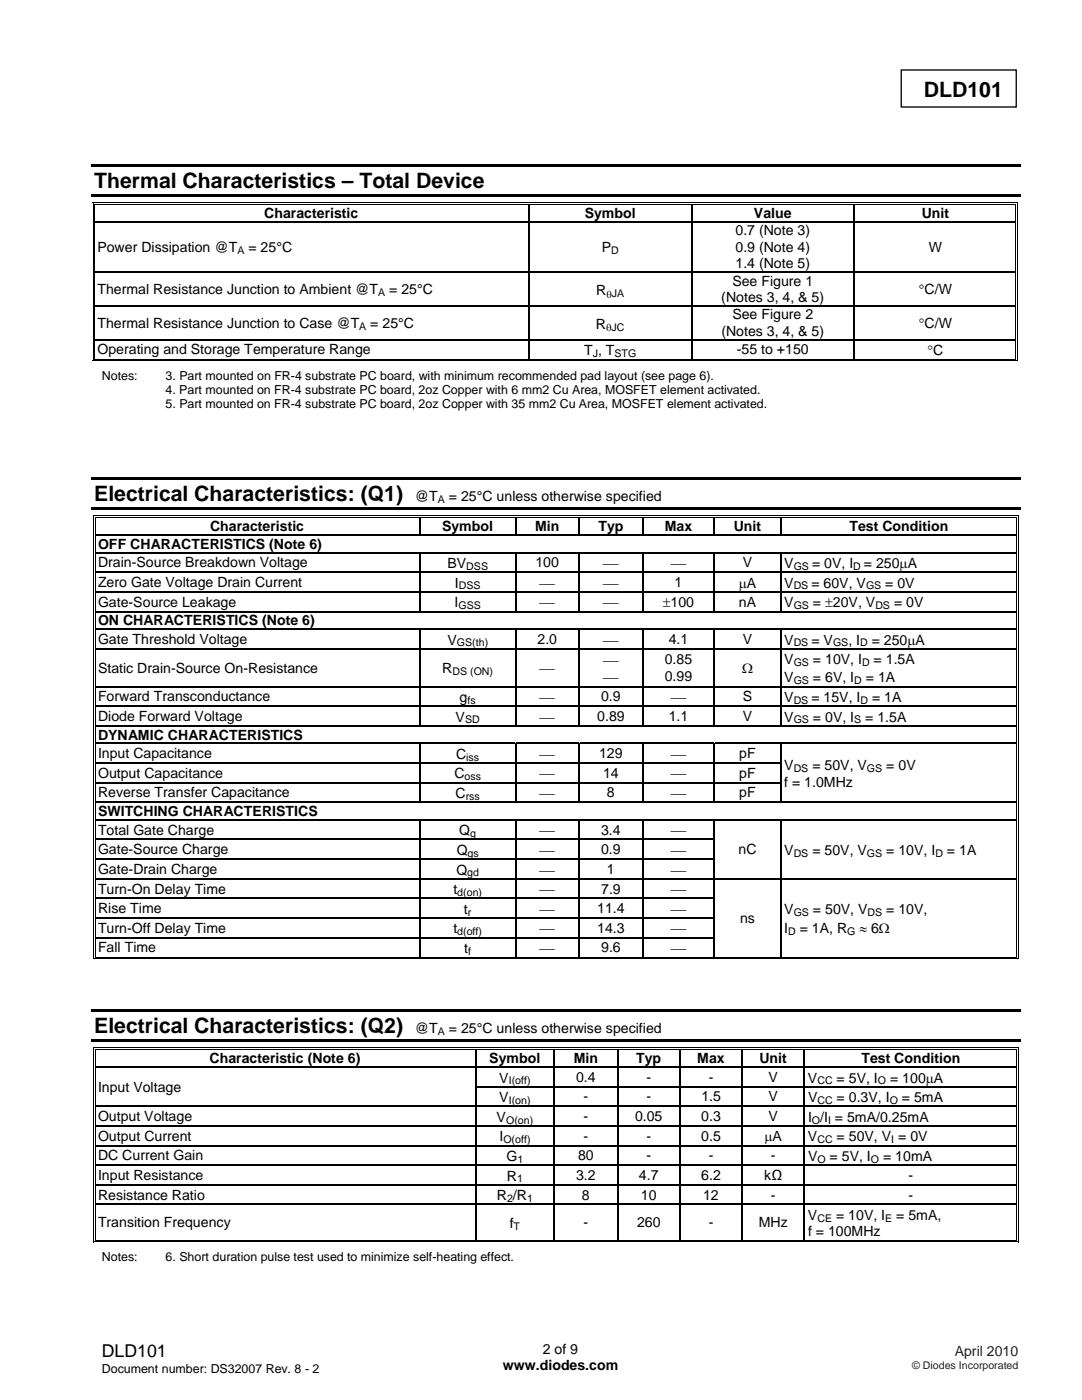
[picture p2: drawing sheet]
<svg xmlns="http://www.w3.org/2000/svg" width="216mm" height="279mm" viewBox="0 0 216 279" stroke-linecap="round" stroke-linejoin="round" font-family="sans-serif">
<defs><g id="words">
<g font-size="4.2">
<text x="184.4" y="19.3">DLD101</text>
<text x="18.8" y="37.5">Thermal Characteristics – Total Device</text>
<text x="18.8" y="100">Electrical Characteristics: (Q1)</text>
<text x="18.8" y="206.2">Electrical Characteristics: (Q2)</text>
</g>
<text font-size="3.5" x="20.3" y="270.9">DLD101</text>
<g font-size="2.8">
<text x="52.7" y="43.5">Characteristic</text>
<text x="116.7" y="43.5">Symbol</text>
<text x="146.8" y="47">0.7 (Note 3)</text>
<text x="150.4" y="43.5">Value</text>
<text x="183.9" y="43.5">Unit</text>
<text x="19.4" y="50.4">Power Dissipation @T</text>
<text x="49.6" y="50.4">= 25°C</text>
<text x="120.1" y="50.4">P</text>
<text x="146.8" y="50.2">0.9 (Note 4)</text>
<text x="146.8" y="53.5">1.4 (Note 5)</text>
<text x="185.3" y="50.2">W</text>
<text x="19.4" y="58.8">Thermal Resistance Junction to Ambient @T</text>
<text x="77.7" y="58.8">= 25°C</text>
<text x="119" y="58.9">R</text>
<text x="146.1" y="57">See Figure 1</text>
<text x="183.4" y="58.7">°C/W</text>
<text x="19.4" y="65.5">Thermal Resistance Junction to Case @T</text>
<text x="73.9" y="65.5">= 25°C</text>
<text x="118.9" y="65.6">R</text>
<text x="143.9" y="60.2">(Notes 3, 4, &amp; 5)</text>
<text x="146.1" y="63.8">See Figure 2</text>
<text x="183.4" y="65.5">°C/W</text>
<text x="19.4" y="70.7">Operating and Storage Temperature Range</text>
<text x="116.6" y="70.8">T , T</text>
<text x="143.9" y="67">(Notes 3, 4, &amp; 5)</text>
<text x="147" y="70.7">-55 to +150</text>
<text x="185.1" y="70.8">°C</text>
<text x="82.8" y="100">@T</text>
<text x="89.6" y="100">= 25°C unless otherwise specified</text>
<text x="41.9" y="106">Characteristic</text>
<text x="88.2" y="106">Symbol</text>
<text x="106.8" y="106">Min</text>
<text x="119.4" y="106">Typ</text>
<text x="132.6" y="106">Max</text>
<text x="146.4" y="106">Unit</text>
<text x="169.5" y="106">Test Condition</text>
<text x="19.6" y="109.5">OFF CHARACTERISTICS (Note 6)</text>
<text x="19.6" y="113.2">Drain-Source Breakdown Voltage</text>
<text x="89.3" y="113.4">BV</text>
<text x="106.8" y="113.2">100</text>
<text x="120.5" y="113.4">⎯</text>
<text x="134" y="113.4">⎯</text>
<text x="148.2" y="113.2">V</text>
<text x="156.5" y="113.4">V</text>
<text x="162" y="113.4">= 0V, I</text>
<text x="172.4" y="113.4">= 250μA</text>
<text x="19.6" y="117.2">Zero Gate Voltage Drain Current</text>
<text x="90.8" y="117.3">I</text>
<text x="107.8" y="117.3">⎯</text>
<text x="120.5" y="117.3">⎯</text>
<text x="134.6" y="117.2">1</text>
<text x="147.4" y="117.3">μA</text>
<text x="156.5" y="117.3">V</text>
<text x="161.9" y="117.3">= 60V, V</text>
<text x="176.6" y="117.3">= 0V</text>
<text x="19.6" y="121.1">Gate-Source Leakage</text>
<text x="19.6" y="124.8">ON CHARACTERISTICS (Note 6)</text>
<text x="90.7" y="121.2">I</text>
<text x="107.8" y="121.2">⎯</text>
<text x="120.5" y="121.2">⎯</text>
<text x="132.3" y="121.2">±100</text>
<text x="147.4" y="121.1">nA</text>
<text x="156.5" y="121.2">V</text>
<text x="162.2" y="121.2">= ±20V, V</text>
<text x="178.4" y="121.2">= 0V</text>
<text x="19.6" y="128.5">Gate Threshold Voltage</text>
<text x="89.3" y="128.6">V</text>
<text x="107.3" y="128.5">2.0</text>
<text x="120.5" y="128.6">⎯</text>
<text x="133.4" y="128.5">4.1</text>
<text x="148.2" y="128.5">V</text>
<text x="156.5" y="128.6">V</text>
<text x="161.9" y="128.6">= V</text>
<text x="169.3" y="128.6">, I</text>
<text x="173.9" y="128.6">= 250μA</text>
<text x="19.6" y="134.2">Static Drain-Source On-Resistance</text>
<text x="88.2" y="134.4">R</text>
<text x="107.8" y="134.4">⎯</text>
<text x="120.5" y="132.6">⎯</text>
<text x="120.5" y="136.1">⎯</text>
<text x="132.7" y="132.6">0.85</text>
<text x="132.7" y="135.8">0.99</text>
<text x="148.1" y="134.4">Ω</text>
<text x="156.5" y="132.5">V</text>
<text x="156.5" y="136.2">V</text>
<text x="162.2" y="132.5">= 10V, I</text>
<text x="162.2" y="136.2">= 6V, I</text>
<text x="172.8" y="136.2">= 1A</text>
<text x="174.3" y="132.5">= 1.5A</text>
<text x="19.6" y="140">Forward Transconductance</text>
<text x="19.6" y="143.9">Diode Forward Voltage</text>
<text x="91.7" y="140.1">g</text>
<text x="107.8" y="140.1">⎯</text>
<text x="119.2" y="143.9">0.89</text>
<text x="120" y="140">0.9</text>
<text x="133.4" y="143.9">1.1</text>
<text x="134" y="140.1">⎯</text>
<text x="148.2" y="140">S</text>
<text x="148.2" y="143.9">V</text>
<text x="156.5" y="140.1">V</text>
<text x="161.9" y="140.1">= 15V, I</text>
<text x="174" y="140.1">= 1A</text>
<text x="19.6" y="147.6">DYNAMIC CHARACTERISTICS</text>
<text x="90.9" y="144">V</text>
<text x="107.8" y="144">⎯</text>
<text x="156.5" y="144">V</text>
<text x="162.2" y="144">= 0V, I</text>
<text x="172.7" y="144">= 1.5A</text>
<text x="19.6" y="151.3">Input Capacitance</text>
<text x="19.6" y="155.2">Output Capacitance</text>
<text x="90.7" y="155.4">C</text>
<text x="91" y="151.4">C</text>
<text x="107.8" y="155.4">⎯</text>
<text x="107.8" y="151.4">⎯</text>
<text x="119.5" y="151.3">129</text>
<text x="120.3" y="155.2">14</text>
<text x="134" y="155.4">⎯</text>
<text x="134" y="151.4">⎯</text>
<text x="147.5" y="155.2">pF</text>
<text x="147.5" y="151.3">pF</text>
<text x="156.5" y="153.8">V</text>
<text x="162.1" y="153.8">= 50V, V</text>
<text x="176.8" y="153.8">= 0V</text>
<text x="19.6" y="159.2">Reverse Transfer Capacitance</text>
<text x="90.9" y="159.3">C</text>
<text x="107.8" y="159.3">⎯</text>
<text x="121.1" y="159.2">8</text>
<text x="134" y="159.3">⎯</text>
<text x="147.5" y="159.2">pF</text>
<text x="156.5" y="157.1">f = 1.0MHz</text>
<text x="19.6" y="162.9">SWITCHING CHARACTERISTICS</text>
<text x="19.6" y="166.6">Total Gate Charge</text>
<text x="91.7" y="166.7">Q</text>
<text x="107.8" y="166.7">⎯</text>
<text x="120" y="166.6">3.4</text>
<text x="134" y="166.7">⎯</text>
<text x="19.6" y="170.5">Gate-Source Charge</text>
<text x="91.1" y="170.6">Q</text>
<text x="107.8" y="170.6">⎯</text>
<text x="120" y="170.5">0.9</text>
<text x="134" y="170.6">⎯</text>
<text x="147.4" y="170.5">nC</text>
<text x="156.5" y="170.6">V</text>
<text x="162.1" y="170.6">= 50V, V</text>
<text x="176.8" y="170.6">= 10V, I</text>
<text x="189" y="170.6">= 1A</text>
<text x="19.6" y="174.4">Gate-Drain Charge</text>
<text x="19.6" y="178.3">Turn-On Delay Time</text>
<text x="90.5" y="178.5">t</text>
<text x="91.1" y="174.5">Q</text>
<text x="107.8" y="174.5">⎯</text>
<text x="107.8" y="178.4">⎯</text>
<text x="120" y="178.3">7.9</text>
<text x="121.1" y="174.4">1</text>
<text x="134" y="174.5">⎯</text>
<text x="134" y="178.4">⎯</text>
<text x="19.6" y="182.2">Rise Time</text>
<text x="92.6" y="182.4">t</text>
<text x="107.8" y="182.3">⎯</text>
<text x="119.2" y="182.2">11.4</text>
<text x="134" y="182.3">⎯</text>
<text x="147.7" y="184.2">ns</text>
<text x="156.5" y="182.5">V</text>
<text x="162.2" y="182.5">= 50V, V</text>
<text x="176.8" y="182.5">= 10V,</text>
<text x="19.6" y="186.1">Turn-Off Delay Time</text>
<text x="19.6" y="190.1">Fall Time</text>
<text x="90.5" y="186.3">t</text>
<text x="92.6" y="190.2">t</text>
<text x="107.8" y="186.3">⎯</text>
<text x="107.8" y="190.2">⎯</text>
<text x="119.2" y="186.1">14.3</text>
<text x="120" y="190.1">9.6</text>
<text x="134" y="186.3">⎯</text>
<text x="134" y="190.2">⎯</text>
<text x="156.5" y="186.2">I</text>
<text x="159.6" y="186.2">= 1A, R</text>
<text x="171.5" y="186.2">≈ 6Ω</text>
<text x="82.8" y="206.2">@T</text>
<text x="89.6" y="206.2">= 25°C unless otherwise specified</text>
<text x="41.8" y="212.2">Characteristic (Note 6)</text>
<text x="97.6" y="212.2">Symbol</text>
<text x="114.5" y="212.2">Min</text>
<text x="115" y="215.9">0.4</text>
<text x="126.9" y="212.2">Typ</text>
<text x="129" y="215.9">-</text>
<text x="139.1" y="212.2">Max</text>
<text x="141.4" y="215.9">-</text>
<text x="151.5" y="212.2">Unit</text>
<text x="153.4" y="215.9">V</text>
<text x="171.9" y="212.2">Test Condition</text>
<text x="19.6" y="217.9">Input Voltage</text>
<text x="99.6" y="220">V</text>
<text x="99.6" y="216">V</text>
<text x="116.4" y="219.8">-</text>
<text x="129" y="219.8">-</text>
<text x="139.9" y="219.8">1.5</text>
<text x="153.4" y="219.8">V</text>
<text x="161.2" y="216">V</text>
<text x="161.2" y="220">V</text>
<text x="166.9" y="216">= 5V, I</text>
<text x="166.9" y="220">= 0.3V, I</text>
<text x="177.6" y="216">= 100μA</text>
<text x="180" y="220">= 5mA</text>
<text x="19.6" y="223.7">Output Voltage</text>
<text x="19.6" y="227.6">Output Current</text>
<text x="99.1" y="223.9">V</text>
<text x="99.7" y="227.8">I</text>
<text x="116.4" y="227.6">-</text>
<text x="116.4" y="223.7">-</text>
<text x="126.7" y="223.7">0.05</text>
<text x="129" y="227.6">-</text>
<text x="139.9" y="223.7">0.3</text>
<text x="139.9" y="227.6">0.5</text>
<text x="152.5" y="227.8">μA</text>
<text x="153.4" y="223.7">V</text>
<text x="161.2" y="227.8">V</text>
<text x="161.2" y="223.9">I /I = 5mA/0.25mA</text>
<text x="166.9" y="227.8">= 50V, V = 0V</text>
<text x="19.6" y="231.6">DC Current Gain</text>
<text x="101.1" y="231.7">G</text>
<text x="115.3" y="231.6">80</text>
<text x="129" y="231.6">-</text>
<text x="141.4" y="231.6">-</text>
<text x="153.8" y="231.6">-</text>
<text x="161.2" y="231.7">V</text>
<text x="165.5" y="231.7">= 5V, I</text>
<text x="176.2" y="231.7">= 10mA</text>
<text x="19.6" y="235.5">Input Resistance</text>
<text x="19.6" y="239.4">Resistance Ratio</text>
<text x="99.1" y="239.5">R /R</text>
<text x="101.1" y="235.6">R</text>
<text x="115" y="235.5">3.2</text>
<text x="116.1" y="239.4">8</text>
<text x="127.5" y="235.5">4.7</text>
<text x="127.9" y="239.4">10</text>
<text x="139.9" y="235.5">6.2</text>
<text x="140.3" y="239.4">12</text>
<text x="152.5" y="235.5">kΩ</text>
<text x="153.8" y="239.4">-</text>
<text x="181.3" y="239.4">-</text>
<text x="181.3" y="235.5">-</text>
<text x="19.6" y="244.9">Transition Frequency</text>
<text x="101.7" y="245.1">f</text>
<text x="116.4" y="244.9">-</text>
<text x="127.1" y="244.9">260</text>
<text x="141.4" y="244.9">-</text>
<text x="151.4" y="244.9">MHz</text>
<text x="161.2" y="243.5">V</text>
<text x="166.8" y="243.5">= 10V, I</text>
<text x="178.8" y="243.5">= 5mA,</text>
<text x="161.2" y="246.8">f = 100MHz</text>
<text x="100.3" y="273.5">www.diodes.com</text>
<text x="108.3" y="270.2">2 of 9</text>
</g>
<text font-size="2.8" fill="#231f20" x="190.5" y="270.6">April 2010</text>
<g font-size="2.5">
<text x="20.3" y="75.8">Notes:</text>
<text x="33" y="75.8">3. Part mounted on FR-4 substrate PC board, with minimum recommended pad layout (see page 6).</text>
<text x="33" y="81.5">5. Part mounted on FR-4 substrate PC board, 2oz Copper with 35 mm2 Cu Area, MOSFET element activated.</text>
<text x="33" y="78.6">4. Part mounted on FR-4 substrate PC board, 2oz Copper with 6 mm2 Cu Area, MOSFET element activated.</text>
<text x="20.3" y="251.6">Notes:</text>
<text x="33" y="251.6">6. Short duration pulse test used to minimize self-heating effect.</text>
<text x="20.3" y="274">Document number: DS32007 Rev. 8 - 2</text>
</g>
<g font-size="2.1">
<text x="47.4" y="50.7">A</text>
<text x="122" y="50.7">D</text>
<text x="75.5" y="59.1">A</text>
<text x="121" y="59.4">θJA</text>
<text x="71.7" y="65.9">A</text>
<text x="118.3" y="71.2">J</text>
<text x="120.9" y="66.1">θJC</text>
<text x="122.6" y="71.2">STG</text>
<text x="87.4" y="100.4">A</text>
<text x="93" y="113.7">DSS</text>
<text x="158.4" y="113.7">GS</text>
<text x="170.3" y="113.7">D</text>
<text x="91.5" y="117.6">DSS</text>
<text x="158.4" y="117.6">DS</text>
<text x="172.8" y="117.6">GS</text>
<text x="91.5" y="121.6">GSS</text>
<text x="158.4" y="121.6">GS</text>
<text x="174.7" y="121.6">DS</text>
<text x="91.2" y="129">GS(th)</text>
<text x="158.4" y="129">DS</text>
<text x="166.2" y="129">GS</text>
<text x="171.6" y="129">D</text>
<text x="90.3" y="134.7">DS (ON)</text>
<text x="158.4" y="132.9">GS</text>
<text x="158.4" y="136.5">GS</text>
<text x="170.5" y="136.5">D</text>
<text x="172" y="132.9">D</text>
<text x="93.3" y="140.5">fs</text>
<text x="158.4" y="140.5">DS</text>
<text x="171.7" y="140.5">D</text>
<text x="92.8" y="144.4">SD</text>
<text x="158.4" y="144.4">GS</text>
<text x="170.5" y="144.4">S</text>
<text x="92.7" y="155.7">oss</text>
<text x="93" y="151.8">iss</text>
<text x="158.4" y="154.1">DS</text>
<text x="173" y="154.1">GS</text>
<text x="92.9" y="159.6">rss</text>
<text x="93.8" y="167.1">g</text>
<text x="93.3" y="171">gs</text>
<text x="158.4" y="171">DS</text>
<text x="173" y="171">GS</text>
<text x="186.6" y="171">D</text>
<text x="91.2" y="178.8">d(on)</text>
<text x="93.2" y="174.9">gd</text>
<text x="93.4" y="182.7">r</text>
<text x="158.4" y="182.9">GS</text>
<text x="173.1" y="182.9">DS</text>
<text x="91.2" y="186.6">d(off)</text>
<text x="93.4" y="190.6">f</text>
<text x="157.3" y="186.5">D</text>
<text x="169.1" y="186.5">G</text>
<text x="87.4" y="206.6">A</text>
<text x="101.5" y="216.4">I(off)</text>
<text x="101.5" y="220.3">I(on)</text>
<text x="163.1" y="216.4">CC</text>
<text x="163.1" y="220.3">CC</text>
<text x="175.2" y="216.4">O</text>
<text x="177.5" y="220.3">O</text>
<text x="101" y="224.2">O(on)</text>
<text x="162" y="224.2">O</text>
<text x="165.2" y="224.2">I</text>
<text x="100.4" y="228.2">O(off)</text>
<text x="103.3" y="232.1">1</text>
<text x="163.1" y="228.2">CC</text>
<text x="163.1" y="232.1">O</text>
<text x="173.8" y="232.1">O</text>
<text x="177.8" y="228.2">I</text>
<text x="101.2" y="239.9">2</text>
<text x="103.2" y="236">1</text>
<text x="105.2" y="239.9">1</text>
<text x="102.5" y="245.4">T</text>
<text x="163.1" y="243.8">CE</text>
<text x="176.6" y="243.8">E</text>
</g>
<text font-size="2.1" fill="#231f20" x="182" y="273.2">© Diodes Incorporated</text>
</g></defs>
<path d="M179.8 14h23v7.4h-23z" fill="none" stroke="#000" stroke-width=".26"/>
<g fill="#000">
<path d="M18.3 32.7h185.4v.5h-185.4zM18.3 38.8h185.4v.5h-185.4zM18.5 40.4h.1v.5h-.1zM18.5 40.4h.5v.1h-.5zM18.5 44.1h.1v.3h-.1zM18.5 54.1h.1v.3h-.1zM18.8 40.7h.2v.2h-.2zM18.8 44.1h.2v.3h-.2zM18.8 54.1h.2v.3h-.2zM105.5 40.9h.2zM105.5 40.4h.5v.1h-.5zM105.5 40.7h.5v.2h-.5z"/>
<path d="M105.5 44.1h.2v.3h-.2zM105.5 54.1h.2v.3h-.2zM137.9 40.9h.2zM137.9 40.4h.5v.1h-.5zM137.9 40.7h.5v.2h-.5zM137.9 44.1h.2v.3h-.2zM137.9 54.1h.2v.3h-.2zM170.3 40.9h.3zM170.3 40.4h.5v.1h-.5zM170.3 40.7h.5v.2h-.5zM170.3 44.1h.3v.3h-.3zM170.3 54.1h.3v.3h-.3z"/>
<path d="M202.6 40.4h.5v.1h-.5zM202.6 40.7h.2v.2h-.2zM202.6 44.1h.2v.3h-.2zM202.6 54.1h.2v.3h-.2zM203 40.4h.1v.5h-.1zM203 44.1h.1v.3h-.1zM203 54.1h.1v.3h-.1zM18.5 60.9h.1v.3h-.1zM18.5 67.6h.1v.3h-.1zM18.5 71.9h.5v.2h-.5zM18.8 60.9h.2v.3h-.2zM18.8 67.6h.2v.3h-.2z"/>
<path d="M18.8 71.6h.2v.2h-.2zM105.5 60.9h.2v.3h-.2zM105.5 67.6h.2v.3h-.2zM105.5 71.6h.5v.2h-.5zM137.9 60.9h.2v.3h-.2zM137.9 67.6h.2v.3h-.2zM137.9 71.6h.5v.2h-.5zM170.3 60.9h.3v.3h-.3zM170.3 67.6h.3v.3h-.3zM170.3 71.6h.5v.2h-.5zM202.6 60.9h.2v.3h-.2zM202.6 67.6h.2v.3h-.2z"/>
<path d="M202.6 71.9h.5v.2h-.5zM202.6 71.6h.2v.2h-.2zM203 60.9h.1v.3h-.1zM203 67.6h.1v.3h-.1zM203 71.6h.1v.5h-.1zM18.3 95.2h185.4v.5h-185.4zM18.3 101.3h185.4v.5h-185.4zM18.6 102.9h.2v.5h-.2zM18.6 102.9h.5v.2h-.5zM18.6 106.7h.2v.2h-.2zM18.6 110.2h.2v.2h-.2zM18.6 114.1h.2v.3h-.2z"/>
<path d="M18.6 118h.2v.3h-.2zM18.9 103.2h.2v.2h-.2zM18.9 106.7h.2v.2h-.2zM18.9 110.2h.2v.2h-.2zM18.9 114.1h.2v.3h-.2zM18.9 118h.2v.3h-.2zM83.7 103.4h.2zM83.7 102.9h.5v.2h-.5zM83.7 103.2h.5v.2h-.5zM83.7 110.2h.2v.2h-.2zM83.7 114.1h.2v.3h-.2zM83.7 118h.2v.3h-.2z"/>
<path d="M102.7 103.4h.3zM102.7 102.9h.6v.2h-.6zM102.7 103.2h.6v.2h-.6zM102.7 110.2h.3v.2h-.3zM102.7 114.1h.3v.3h-.3zM102.7 118h.3v.3h-.3zM115.4 103.4h.3zM115.4 102.9h.6v.2h-.6zM115.4 103.2h.6v.2h-.6zM115.4 110.2h.3v.2h-.3zM115.4 114.1h.3v.3h-.3zM115.4 118h.3v.3h-.3z"/>
<path d="M128.1 103.4h.3zM128.1 102.9h.6v.2h-.6zM128.1 103.2h.6v.2h-.6zM128.1 110.2h.3v.2h-.3zM128.1 114.1h.3v.3h-.3zM128.1 118h.3v.3h-.3zM142.4 103.4h.3zM142.4 102.9h.5v.2h-.5zM142.4 103.2h.5v.2h-.5zM142.4 110.2h.3v.2h-.3zM142.4 114.1h.3v.3h-.3zM142.4 118h.3v.3h-.3z"/>
<path d="M155.7 103.4h.2zM155.7 102.9h.5v.2h-.5zM155.7 103.2h.5v.2h-.5zM155.7 110.2h.2v.2h-.2zM155.7 114.1h.2v.3h-.2zM155.7 118h.2v.3h-.2zM202.8 102.9h.5v.2h-.5zM202.8 103.2h.1v.2h-.1zM202.8 106.7h.1v.2h-.1zM202.8 110.2h.1v.2h-.1zM202.8 114.1h.1v.3h-.1zM202.8 118h.1v.3h-.1z"/>
<path d="M203.1 102.9h.2v.5h-.2zM203.1 106.7h.2v.2h-.2zM203.1 110.2h.2v.2h-.2zM203.1 114.1h.2v.3h-.2zM203.1 118h.2v.3h-.2zM18.6 121.9h.2v.3h-.2zM18.6 125.4h.2v.3h-.2zM18.6 129.3h.2v.3h-.2zM18.6 136.9h.2v.3h-.2zM18.9 121.9h.2v.3h-.2zM18.9 125.4h.2v.3h-.2zM18.9 129.3h.2v.3h-.2z"/>
<path d="M18.9 136.9h.2v.3h-.2zM83.7 125.4h.2v.3h-.2zM83.7 129.3h.2v.3h-.2zM83.7 136.9h.2v.3h-.2zM102.7 125.4h.3v.3h-.3zM102.7 129.3h.3v.3h-.3zM102.7 136.9h.3v.3h-.3zM115.4 125.4h.3v.3h-.3zM115.4 129.3h.3v.3h-.3zM115.4 136.9h.3v.3h-.3zM128.1 125.4h.3v.3h-.3zM128.1 129.3h.3v.3h-.3z"/>
<path d="M128.1 136.9h.3v.3h-.3zM142.4 125.4h.3v.3h-.3zM142.4 129.3h.3v.3h-.3zM142.4 136.9h.3v.3h-.3zM155.7 125.4h.2v.3h-.2zM155.7 129.3h.2v.3h-.2zM155.7 136.9h.2v.3h-.2zM202.8 121.9h.1v.3h-.1zM202.8 125.4h.1v.3h-.1zM202.8 129.3h.1v.3h-.1zM202.8 136.9h.1v.3h-.1zM203.1 121.9h.2v.3h-.2z"/>
<path d="M203.1 125.4h.2v.3h-.2zM203.1 129.3h.2v.3h-.2zM203.1 136.9h.2v.3h-.2zM18.6 140.8h.2v.3h-.2zM18.6 144.7h.2v.3h-.2zM18.6 148.3h.2v.2h-.2zM18.6 152.2h.2v.2h-.2zM18.6 156.1h.2v.3h-.2zM18.9 140.8h.2v.3h-.2zM18.9 144.7h.2v.3h-.2zM18.9 148.3h.2v.2h-.2zM18.9 152.2h.2v.2h-.2z"/>
<path d="M18.9 156.1h.2v.3h-.2zM83.7 140.8h.2v.3h-.2zM83.7 148.3h.2v.2h-.2zM83.7 152.2h.2v.2h-.2zM83.7 156.1h.2v.3h-.2zM102.7 140.8h.3v.3h-.3zM102.7 148.3h.3v.2h-.3zM102.7 152.2h.3v.2h-.3zM102.7 156.1h.3v.3h-.3zM115.4 140.8h.3v.3h-.3zM115.4 148.3h.3v.2h-.3zM115.4 152.2h.3v.2h-.3z"/>
<path d="M115.4 156.1h.3v.3h-.3zM128.1 140.8h.3v.3h-.3zM128.1 148.3h.3v.2h-.3zM128.1 152.2h.3v.2h-.3zM128.1 156.1h.3v.3h-.3zM142.4 140.8h.3v.3h-.3zM142.4 148.3h.3v.2h-.3zM142.4 152.2h.3v.2h-.3zM142.4 156.1h.3v.3h-.3zM155.7 140.8h.2v.3h-.2zM155.7 148.3h.2v.2h-.2zM155.7 152.2h.2v.2h-.2z"/>
<path d="M155.7 156.1h.2v.3h-.2zM202.8 140.8h.1v.3h-.1zM202.8 144.7h.1v.3h-.1zM202.8 148.3h.1v.2h-.1zM202.8 152.2h.1v.2h-.1zM202.8 156.1h.1v.3h-.1zM203.1 140.8h.2v.3h-.2zM203.1 144.7h.2v.3h-.2zM203.1 148.3h.2v.2h-.2zM203.1 152.2h.2v.2h-.2zM203.1 156.1h.2v.3h-.2zM18.6 160h.2v.3h-.2z"/>
<path d="M18.6 163.5h.2v.3h-.2zM18.6 167.4h.2v.3h-.2zM18.6 171.3h.2v.3h-.2zM18.6 175.2h.2v.3h-.2zM18.6 179.2h.2v.2h-.2zM18.9 160h.2v.3h-.2zM18.9 163.5h.2v.3h-.2zM18.9 167.4h.2v.3h-.2zM18.9 171.3h.2v.3h-.2zM18.9 175.2h.2v.3h-.2zM18.9 179.2h.2v.2h-.2zM83.7 163.5h.2v.3h-.2z"/>
<path d="M83.7 167.4h.2v.3h-.2zM83.7 171.3h.2v.3h-.2zM83.7 175.2h.2v.3h-.2zM83.7 179.2h.2v.2h-.2zM102.7 163.5h.3v.3h-.3zM102.7 167.4h.3v.3h-.3zM102.7 171.3h.3v.3h-.3zM102.7 175.2h.3v.3h-.3zM102.7 179.2h.3v.2h-.3zM115.4 163.5h.3v.3h-.3zM115.4 167.4h.3v.3h-.3zM115.4 171.3h.3v.3h-.3z"/>
<path d="M115.4 175.2h.3v.3h-.3zM115.4 179.2h.3v.2h-.3zM128.1 163.5h.3v.3h-.3zM128.1 167.4h.3v.3h-.3zM128.1 171.3h.3v.3h-.3zM128.1 175.2h.3v.3h-.3zM128.1 179.2h.3v.2h-.3zM142.4 163.5h.3v.3h-.3zM142.4 167.4h.3v.3h-.3zM142.4 171.3h.3v.3h-.3zM142.4 175.2h.3v.3h-.3zM142.4 179.2h.3v.2h-.3z"/>
<path d="M155.7 163.5h.2v.3h-.2zM155.7 167.4h.2v.3h-.2zM155.7 171.3h.2v.3h-.2zM155.7 175.2h.2v.3h-.2zM155.7 179.2h.2v.2h-.2zM202.8 160h.1v.3h-.1zM202.8 163.5h.1v.3h-.1zM202.8 167.4h.1v.3h-.1zM202.8 171.3h.1v.3h-.1zM202.8 175.2h.1v.3h-.1zM202.8 179.2h.1v.2h-.1zM203.1 160h.2v.3h-.2z"/>
<path d="M203.1 163.5h.2v.3h-.2zM203.1 167.4h.2v.3h-.2zM203.1 171.3h.2v.3h-.2zM203.1 175.2h.2v.3h-.2zM203.1 179.2h.2v.2h-.2zM18.6 183.1h.2v.2h-.2zM18.6 187h.2v.3h-.2zM18.6 191.3h.5v.1h-.5zM18.9 183.1h.2v.2h-.2zM18.9 187h.2v.3h-.2zM18.9 190.9h.2v.2h-.2zM83.7 183.1h.2v.2h-.2z"/>
<path d="M83.7 187h.2v.3h-.2zM83.7 190.9h.5v.2h-.5zM102.7 183.1h.3v.2h-.3zM102.7 187h.3v.3h-.3zM102.7 190.9h.6v.2h-.6zM115.4 183.1h.3v.2h-.3zM115.4 187h.3v.3h-.3zM115.4 190.9h.6v.2h-.6zM128.1 183.1h.3v.2h-.3zM128.1 187h.3v.3h-.3zM128.1 190.9h.6v.2h-.6zM128.1 191.3h.6v.1h-.6z"/>
<path d="M142.4 183.1h.3v.2h-.3zM142.4 187h.3v.3h-.3zM142.4 190.9h.5v.2h-.5zM155.7 183.1h.2v.2h-.2zM155.7 187h.2v.3h-.2zM155.7 190.9h.5v.2h-.5zM155.7 191.3h.5v.1h-.5zM202.8 183.1h.1v.2h-.1zM202.8 187h.1v.3h-.1zM202.8 191.3h.5v.1h-.5zM202.8 190.9h.1v.2h-.1zM203.1 183.1h.2v.2h-.2z"/>
<path d="M203.1 187h.2v.3h-.2zM203.1 190.9h.2v.5h-.2zM18.3 201.4h185.4v.5h-185.4zM18.3 207.5h185.4v.5h-185.4zM18.6 209.1h.2v.5h-.2zM18.6 209.1h.5v.1h-.5zM18.6 212.8h.2v.3h-.2zM18.6 216.7h.2v.3h-.2zM18.9 209.4h.2v.2h-.2zM18.9 212.8h.2v.3h-.2zM18.9 216.7h.2v.3h-.2zM94.8 209.6h.3z"/>
<path d="M94.8 209.1h.5v.1h-.5zM94.8 209.4h.5v.2h-.5zM94.8 212.8h.3v.3h-.3zM94.8 216.7h.3v.3h-.3zM110.5 209.6h.2zM110.5 209.1h.5v.1h-.5zM110.5 209.4h.5v.2h-.5zM110.5 212.8h.2v.3h-.2zM110.5 216.7h.2v.3h-.2zM123.1 209.6h.3zM123.1 209.1h.5v.1h-.5zM123.1 209.4h.5v.2h-.5z"/>
<path d="M123.1 212.8h.3v.3h-.3zM123.1 216.7h.3v.3h-.3zM135.5 209.6h.3zM135.5 209.1h.5v.1h-.5zM135.5 209.4h.5v.2h-.5zM135.5 212.8h.3v.3h-.3zM135.5 216.7h.3v.3h-.3zM148 209.6h.2zM148 209.1h.5v.1h-.5zM148 209.4h.5v.2h-.5zM148 212.8h.2v.3h-.2zM148 216.7h.2v.3h-.2z"/>
<path d="M160.4 209.6h.2zM160.4 209.1h.5v.1h-.5zM160.4 209.4h.5v.2h-.5zM160.4 212.8h.2v.3h-.2zM160.4 216.7h.2v.3h-.2zM202.8 209.1h.5v.1h-.5zM202.8 209.4h.1v.2h-.1zM202.8 212.8h.1v.3h-.1zM202.8 216.7h.1v.3h-.1zM203.1 209.1h.2v.5h-.2zM203.1 212.8h.2v.3h-.2zM203.1 216.7h.2v.3h-.2z"/>
<path d="M18.6 220.7h.2v.2h-.2zM18.6 224.6h.2v.3h-.2zM18.6 228.5h.2v.3h-.2zM18.6 232.4h.2v.3h-.2zM18.6 236.3h.2v.3h-.2zM18.9 220.7h.2v.2h-.2zM18.9 224.6h.2v.3h-.2zM18.9 228.5h.2v.3h-.2zM18.9 232.4h.2v.3h-.2zM18.9 236.3h.2v.3h-.2zM94.8 220.7h.3v.2h-.3zM94.8 224.6h.3v.3h-.3z"/>
<path d="M94.8 228.5h.3v.3h-.3zM94.8 232.4h.3v.3h-.3zM94.8 236.3h.3v.3h-.3zM110.5 220.7h.2v.2h-.2zM110.5 224.6h.2v.3h-.2zM110.5 228.5h.2v.3h-.2zM110.5 232.4h.2v.3h-.2zM110.5 236.3h.2v.3h-.2zM123.1 220.7h.3v.2h-.3zM123.1 224.6h.3v.3h-.3zM123.1 228.5h.3v.3h-.3zM123.1 232.4h.3v.3h-.3z"/>
<path d="M123.1 236.3h.3v.3h-.3zM135.5 220.7h.3v.2h-.3zM135.5 224.6h.3v.3h-.3zM135.5 228.5h.3v.3h-.3zM135.5 232.4h.3v.3h-.3zM135.5 236.3h.3v.3h-.3zM148 220.7h.2v.2h-.2zM148 224.6h.2v.3h-.2zM148 228.5h.2v.3h-.2zM148 232.4h.2v.3h-.2zM148 236.3h.2v.3h-.2zM160.4 220.7h.2v.2h-.2z"/>
<path d="M160.4 224.6h.2v.3h-.2zM160.4 228.5h.2v.3h-.2zM160.4 232.4h.2v.3h-.2zM160.4 236.3h.2v.3h-.2zM202.8 220.7h.1v.2h-.1zM202.8 224.6h.1v.3h-.1zM202.8 228.5h.1v.3h-.1zM202.8 232.4h.1v.3h-.1zM202.8 236.3h.1v.3h-.1zM203.1 220.7h.2v.2h-.2zM203.1 224.6h.2v.3h-.2zM203.1 228.5h.2v.3h-.2z"/>
<path d="M203.1 232.4h.2v.3h-.2zM203.1 236.3h.2v.3h-.2zM18.6 240.2h.2v.3h-.2zM18.6 247.8h.5v.1h-.5zM18.9 240.2h.2v.3h-.2zM18.9 247.4h.2v.2h-.2zM94.8 240.2h.3v.3h-.3zM94.8 247.4h.5v.2h-.5zM110.5 240.2h.2v.3h-.2zM110.5 247.4h.5v.2h-.5zM123.1 240.2h.3v.3h-.3zM123.1 247.4h.5v.2h-.5z"/>
<path d="M135.5 240.2h.3v.3h-.3zM135.5 247.4h.5v.2h-.5zM148 240.2h.2v.3h-.2zM148 247.4h.5v.2h-.5zM160.4 240.2h.2v.3h-.2zM160.4 247.4h.5v.2h-.5zM202.8 240.2h.1v.3h-.1zM202.8 247.8h.5v.1h-.5zM202.8 247.4h.1v.2h-.1zM203.1 240.2h.2v.3h-.2zM203.1 247.4h.2v.5h-.2z"/>
</g>
<g fill="none" stroke="#000" stroke-width=".2">
<path d="M18.6 40.9v3.2M18.6 44.4v9.7M18.6 54.4v6.5M18.9 40.9v3.2M18.9 44.4v9.7M18.9 54.4v6.5M19 40.4h86.5M19 40.8h86.5M106 40.4h31.9M106 40.8h31.9M138.4 40.4h31.9M138.4 40.8h31.9"/>
<path d="M170.8 40.4h31.8M170.8 40.8h31.8M202.7 40.9v3.2M202.7 44.4v9.7M202.7 54.4v6.5M203.1 40.9v3.2M203.1 44.4v9.7M203.1 54.4v6.5M18.6 61.2v6.4M18.6 67.9v4.2M18.9 61.2v6.4M18.9 67.9v3.7"/>
<path d="M19 72h183.6M19 71.7h86.5M106 71.7h31.9M138.4 71.7h31.9M170.8 71.7h31.8M202.7 61.2v6.4M202.7 67.9v3.7M203.1 61.2v6.4M203.1 67.9v3.7M18.7 103.4v3.3M18.7 106.9v3.3M18.7 110.4v3.7"/>
<path d="M18.7 114.4v3.6M18.7 118.3v3.6M19 103.4v3.3M19 106.9v3.3M19 110.4v3.7M19 114.4v3.6M19 118.3v3.6M19.1 103h64.6M19.1 103.3h64.6M84.2 103h18.5M84.2 103.3h18.5M103.3 103h12.1"/>
<path d="M103.3 103.3h12.1M116 103h12.1M116 103.3h12.1M128.7 103h13.7M128.7 103.3h13.7M142.9 103h12.8M142.9 103.3h12.8M156.2 103h46.6M156.2 103.3h46.6M202.8 103.4v3.3M202.8 106.9v3.3M202.8 110.4v3.7"/>
<path d="M202.8 114.4v3.6M202.8 118.3v3.6M203.2 103.4v3.3M203.2 106.9v3.3M203.2 110.4v3.7M203.2 114.4v3.6M203.2 118.3v3.6M18.7 122.2v3.2M18.7 125.7v3.6M18.7 129.6v7.3M18.7 137.2v3.6M19 122.2v3.2"/>
<path d="M19 125.7v3.6M19 129.6v7.3M19 137.2v3.6M202.8 122.2v3.2M202.8 125.7v3.6M202.8 129.6v7.3M202.8 137.2v3.6M203.2 122.2v3.2M203.2 125.7v3.6M203.2 129.6v7.3M203.2 137.2v3.6M18.7 141.1v3.6"/>
<path d="M18.7 145v3.3M18.7 148.5v3.7M18.7 152.4v3.7M18.7 156.4v3.6M19 141.1v3.6M19 145v3.3M19 148.5v3.7M19 152.4v3.7M19 156.4v3.6M202.8 141.1v3.6M202.8 145v3.3M202.8 148.5v3.7"/>
<path d="M202.8 152.4v3.7M202.8 156.4v3.6M203.2 141.1v3.6M203.2 145v3.3M203.2 148.5v3.7M203.2 152.4v3.7M203.2 156.4v3.6M18.7 160.3v3.2M18.7 163.8v3.6M18.7 167.7v3.6M18.7 171.6v3.6M18.7 175.5v3.7"/>
<path d="M18.7 179.4v3.7M19 160.3v3.2M19 163.8v3.6M19 167.7v3.6M19 171.6v3.6M19 175.5v3.7M19 179.4v3.7M202.8 160.3v3.2M202.8 163.8v3.6M202.8 167.7v3.6M202.8 171.6v3.6M202.8 175.5v3.7"/>
<path d="M202.8 179.4v3.7M203.2 160.3v3.2M203.2 163.8v3.6M203.2 167.7v3.6M203.2 171.6v3.6M203.2 175.5v3.7M203.2 179.4v3.7M18.7 183.3v3.7M18.7 187.3v4.1M19 183.3v3.7M19 187.3v3.6M19.1 191.3h109"/>
<path d="M19.1 191h64.6M84.2 191h18.5M103.3 191h12.1M116 191h12.1M128.7 191h13.7M142.9 191h12.8M155.7 191.3h-27M156.2 191.3h46.6M156.2 191h46.6M202.8 183.3v3.7M202.8 187.3v3.6M203.2 183.3v3.7"/>
<path d="M203.2 187.3v3.6M18.7 209.6v3.2M18.7 213.1v3.6M18.7 217v3.7M19 209.6v3.2M19 213.1v3.6M19 217v3.7M19.1 209.1h75.7M19.1 209.5h75.7M95.3 209.1h15.2M95.3 209.5h15.2M111 209.1h12.1"/>
<path d="M111 209.5h12.1M123.6 209.1h11.9M123.6 209.5h11.9M136 209.1h12M136 209.5h12M148.5 209.1h11.9M148.5 209.5h11.9M160.9 209.1h41.9M160.9 209.5h41.9M202.8 209.6v3.2M202.8 213.1v3.6M202.8 217v3.7"/>
<path d="M203.2 209.6v3.2M203.2 213.1v3.6M203.2 217v3.7M18.7 220.9v3.7M18.7 224.9v3.6M18.7 228.8v3.6M18.7 232.7v3.6M18.7 236.6v3.6M19 220.9v3.7M19 224.9v3.6M19 228.8v3.6M19 232.7v3.6"/>
<path d="M19 236.6v3.6M202.8 220.9v3.7M202.8 224.9v3.6M202.8 228.8v3.6M202.8 232.7v3.6M202.8 236.6v3.6M203.2 220.9v3.7M203.2 224.9v3.6M203.2 228.8v3.6M203.2 232.7v3.6M203.2 236.6v3.6M18.7 240.5v7.4"/>
<path d="M19 240.5v6.9M19.1 247.8h183.7M19.1 247.5h75.7M95.3 247.5h15.2M111 247.5h12.1M123.6 247.5h11.9M136 247.5h12M148.5 247.5h11.9M160.9 247.5h41.9M202.8 240.5v6.9M203.2 240.5v6.9"/>
</g>
<g fill="none" stroke="#000" stroke-width=".25">
<path d="M19 44.3h86.5M19 54.3h86.5M105.6 40.9v3.2M105.6 44.4v9.7M105.6 54.4v6.5M105.7 44.3h32.2M105.7 54.3h32.2M138 40.9v3.2M138 44.4v9.7M138 54.4v6.5M138.1 44.3h32.2M138.1 54.3h32.2"/>
<path d="M170.5 40.9v3.2M170.5 44.4v9.7M170.5 54.4v6.5M170.6 44.3h32M170.6 54.3h32M19 61h86.5M19 67.8h86.5M105.6 61.2v6.4M105.6 67.9v3.7M105.7 61h32.2M105.7 67.8h32.2M138 61.2v6.4"/>
<path d="M138 67.9v3.7M138.1 61h32.2M138.1 67.8h32.2M170.5 61.2v6.4M170.5 67.9v3.7M170.6 61h32M170.6 67.8h32M19.1 106.8h183.7M19.1 110.3h64.6M19.1 114.2h64.6M19.1 118.1h64.6M83.8 103.4v3.3"/>
<path d="M83.8 110.4v3.7M83.8 114.4v3.6M83.8 118.3v3.6M83.9 110.3h18.8M83.9 114.2h18.8M83.9 118.1h18.8M102.9 103.4v3.3M102.9 110.4v3.7M102.9 114.4v3.6M102.9 118.3v3.6M103 110.3h12.4M103 114.2h12.4"/>
<path d="M103 118.1h12.4M115.6 103.4v3.3M115.6 110.4v3.7M115.6 114.4v3.6M115.6 118.3v3.6M115.7 110.3h12.4M115.7 114.2h12.4M115.7 118.1h12.4M128.3 103.4v3.3M128.3 110.4v3.7M128.3 114.4v3.6M128.3 118.3v3.6"/>
<path d="M128.4 110.3h14M128.4 114.2h14M128.4 118.1h14M142.6 103.4v3.3M142.6 110.4v3.7M142.6 114.4v3.6M142.6 118.3v3.6M142.7 110.3h13M142.7 114.2h13M142.7 118.1h13M155.8 103.4v3.3M155.8 110.4v3.7"/>
<path d="M155.8 114.4v3.6M155.8 118.3v3.6M155.9 110.3h46.9M155.9 114.2h46.9M155.9 118.1h46.9M19.1 122h183.7M19.1 125.5h64.6M19.1 129.5h64.6M19.1 137h64.6M83.8 125.7v3.6M83.8 129.6v7.3M83.8 137.2v3.6"/>
<path d="M83.9 125.5h18.8M83.9 129.5h18.8M83.9 137h18.8M102.9 125.7v3.6M102.9 129.6v7.3M102.9 137.2v3.6M103 125.5h12.4M103 129.5h12.4M103 137h12.4M115.6 125.7v3.6M115.6 129.6v7.3M115.6 137.2v3.6"/>
<path d="M115.7 125.5h12.4M115.7 129.5h12.4M115.7 137h12.4M128.3 125.7v3.6M128.3 129.6v7.3M128.3 137.2v3.6M128.4 125.5h14M128.4 129.5h14M128.4 137h14M142.6 125.7v3.6M142.6 129.6v7.3M142.6 137.2v3.6"/>
<path d="M142.7 125.5h13M142.7 129.5h13M142.7 137h13M155.8 125.7v3.6M155.8 129.6v7.3M155.8 137.2v3.6M155.9 125.5h46.9M155.9 129.5h46.9M155.9 137h46.9M19.1 140.9h64.6M19.1 144.9h183.7M19.1 148.4h64.6"/>
<path d="M19.1 152.3h64.6M19.1 156.2h64.6M83.8 141.1v3.6M83.8 148.5v3.7M83.8 152.4v3.7M83.8 156.4v3.6M83.9 140.9h18.8M83.9 148.4h18.8M83.9 152.3h18.8M83.9 156.2h18.8M102.9 141.1v3.6M102.9 148.5v3.7"/>
<path d="M102.9 152.4v3.7M102.9 156.4v3.6M103 140.9h12.4M103 148.4h12.4M103 152.3h12.4M103 156.2h12.4M115.6 141.1v3.6M115.6 148.5v3.7M115.6 152.4v3.7M115.6 156.4v3.6M115.7 140.9h12.4M115.7 148.4h12.4"/>
<path d="M115.7 152.3h12.4M115.7 156.2h12.4M128.3 141.1v3.6M128.3 148.5v3.7M128.3 152.4v3.7M128.3 156.4v3.6M128.4 140.9h14M128.4 148.4h14M128.4 152.3h14M128.4 156.2h14M142.6 141.1v3.6M142.6 148.5v3.7"/>
<path d="M142.6 152.4v3.7M142.6 156.4v3.6M142.7 140.9h13M142.7 148.4h13M142.7 152.3h13M142.7 156.2h13M155.8 141.1v3.6M155.8 148.5v3.7M155.8 152.4v3.7M155.8 156.4v3.6M155.9 140.9h46.9M155.9 148.4h46.9"/>
<path d="M19.1 160.1h183.7M19.1 163.6h64.6M19.1 167.5h64.6M19.1 171.4h64.6M19.1 175.4h64.6M19.1 179.3h64.6M83.8 163.8v3.6M83.8 167.7v3.6M83.8 171.6v3.6M83.8 175.5v3.7M83.8 179.4v3.7M83.9 163.6h18.8"/>
<path d="M83.9 167.5h18.8M83.9 171.4h18.8M83.9 175.4h18.8M83.9 179.3h18.8M102.9 163.8v3.6M102.9 167.7v3.6M102.9 171.6v3.6M102.9 175.5v3.7M102.9 179.4v3.7M103 163.6h12.4M103 167.5h12.4M103 171.4h12.4"/>
<path d="M103 175.4h12.4M103 179.3h12.4M115.6 163.8v3.6M115.6 167.7v3.6M115.6 171.6v3.6M115.6 175.5v3.7M115.6 179.4v3.7M115.7 163.6h12.4M115.7 167.5h12.4M115.7 171.4h12.4M115.7 175.4h12.4M115.7 179.3h12.4"/>
<path d="M128.3 163.8v3.6M128.3 167.7v3.6M128.3 171.6v3.6M128.3 175.5v3.7M128.3 179.4v3.7M128.4 163.6h14M128.4 167.5h14M128.4 171.4h14M128.4 175.4h14M128.4 179.3h14M142.6 163.8v3.6M142.6 167.7v3.6"/>
<path d="M142.6 171.6v3.6M142.6 175.5v3.7M142.6 179.4v3.7M142.7 163.6h13M142.7 175.4h13M155.8 163.8v3.6M155.8 167.7v3.6M155.8 171.6v3.6M155.8 175.5v3.7M155.8 179.4v3.7M155.9 163.6h46.9M155.9 175.4h46.9"/>
<path d="M19.1 183.2h64.6M19.1 187.1h64.6M83.8 183.3v3.7M83.8 187.3v3.6M83.9 183.2h18.8M83.9 187.1h18.8M102.9 183.3v3.7M102.9 187.3v3.6M103 183.2h12.4M103 187.1h12.4M115.6 183.3v3.7M115.6 187.3v3.6"/>
<path d="M115.7 183.2h12.4M115.7 187.1h12.4M128.3 183.3v3.7M128.3 187.3v3.6M128.4 183.2h14M128.4 187.1h14M142.6 183.3v3.7M142.6 187.3v3.6M155.8 183.3v3.7M155.8 187.3v3.6M19.1 213h75.7M94.9 209.6v3.2"/>
<path d="M94.9 213.1v3.6M94.9 217v3.7M95.1 213h15.4M95.1 216.9h15.4M110.6 209.6v3.2M110.6 213.1v3.6M110.6 217v3.7M110.7 213h12.4M110.7 216.9h12.4M123.3 209.6v3.2M123.3 213.1v3.6M123.3 217v3.7"/>
<path d="M123.4 213h12.1M123.4 216.9h12.1M135.7 209.6v3.2M135.7 213.1v3.6M135.7 217v3.7M135.8 213h12.2M135.8 216.9h12.2M148.1 209.6v3.2M148.1 213.1v3.6M148.1 217v3.7M148.2 213h12.2M148.2 216.9h12.2"/>
<path d="M160.5 209.6v3.2M160.5 213.1v3.6M160.5 217v3.7M160.6 213h42.2M160.6 216.9h42.2M19.1 220.8h75.7M19.1 224.7h75.7M19.1 228.6h75.7M19.1 232.5h75.7M19.1 236.5h75.7M94.9 220.9v3.7M94.9 224.9v3.6"/>
<path d="M94.9 228.8v3.6M94.9 232.7v3.6M94.9 236.6v3.6M95.1 220.8h15.4M95.1 224.7h15.4M95.1 228.6h15.4M95.1 232.5h15.4M95.1 236.5h15.4M110.6 220.9v3.7M110.6 224.9v3.6M110.6 228.8v3.6M110.6 232.7v3.6"/>
<path d="M110.6 236.6v3.6M110.7 220.8h12.4M110.7 224.7h12.4M110.7 228.6h12.4M110.7 232.5h12.4M110.7 236.5h12.4M123.3 220.9v3.7M123.3 224.9v3.6M123.3 228.8v3.6M123.3 232.7v3.6M123.3 236.6v3.6M123.4 220.8h12.1"/>
<path d="M123.4 224.7h12.1M123.4 228.6h12.1M123.4 232.5h12.1M123.4 236.5h12.1M135.7 220.9v3.7M135.7 224.9v3.6M135.7 228.8v3.6M135.7 232.7v3.6M135.7 236.6v3.6M135.8 220.8h12.2M135.8 224.7h12.2M135.8 228.6h12.2"/>
<path d="M135.8 232.5h12.2M135.8 236.5h12.2M148.1 220.9v3.7M148.1 224.9v3.6M148.1 228.8v3.6M148.1 232.7v3.6M148.1 236.6v3.6M148.2 220.8h12.2M148.2 224.7h12.2M148.2 228.6h12.2M148.2 232.5h12.2M148.2 236.5h12.2"/>
<path d="M160.5 220.9v3.7M160.5 224.9v3.6M160.5 228.8v3.6M160.5 232.7v3.6M160.5 236.6v3.6M160.6 220.8h42.2M160.6 224.7h42.2M160.6 228.6h42.2M160.6 232.5h42.2M160.6 236.5h42.2M19.1 240.4h75.7M94.9 240.5v6.9"/>
<path d="M95.1 240.4h15.4M110.6 240.5v6.9M110.7 240.4h12.4M123.3 240.5v6.9M123.4 240.4h12.1M135.7 240.5v6.9M135.8 240.4h12.2M148.1 240.5v6.9M148.2 240.4h12.2M160.5 240.5v6.9M160.6 240.4h42.2"/>
</g>
<use href="#words"/>
</svg>
